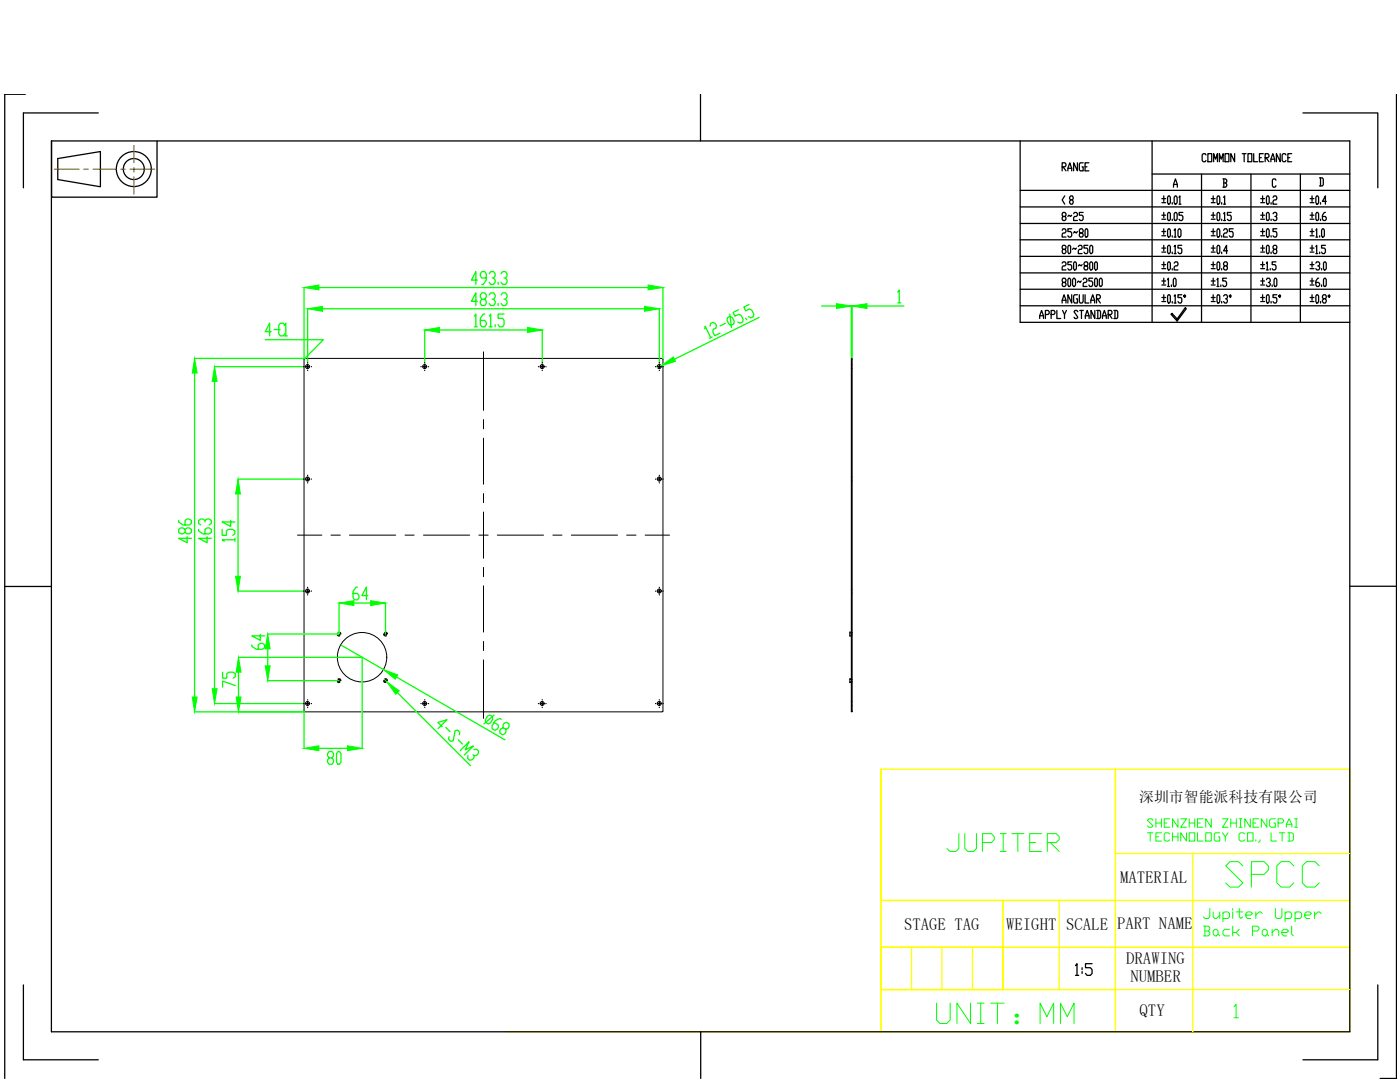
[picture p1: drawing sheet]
<svg xmlns="http://www.w3.org/2000/svg" width="279mm" height="216mm" viewBox="0 0 279 216" stroke-linecap="round" stroke-linejoin="round" font-family="sans-serif">
<defs><g id="words">
<text font-size="8.8" fill="#0f0" x="243.8" y="178.2">SPCC</text>
<text font-size="7.5" fill="#0f0" x="185.9" y="205.3">UNIT：MMMM</text>
<text font-size="7.1" fill="#0f0" x="188" y="171.1">JUPITER</text>
<text font-size="5.8" fill="#0f0" x="201.8" y="204.2">：</text>
<text font-size="5.7" fill="#0f0" x="52.2" y="68.1">4-</text>
<text font-size="4.4" x="211" y="45.2">8~25</text>
<g font-size="3.3">
<text x="223.5" y="176.3">MATERIAL</text>
<text x="180.4" y="185.5">STAGE TAG</text>
<text x="200.8" y="185.5">WEIGHT</text>
<text x="212.8" y="185.5">SCALE</text>
<text x="222.9" y="185.4">PART NAME</text>
<text x="224.8" y="192.4">DRAWING</text>
<text x="225.6" y="195.9">NUMBER</text>
<text x="227.4" y="202.7">QTY</text>
</g>
<text font-size="3" x="227.3" y="160">深圳市智能派科技有限公司</text>
</g></defs>
<!-- layer: 0 -->
<g fill="none" stroke="#000" stroke-width=".2">
<path d="M60.7 71.6l.1-.1h71.3l.2 .1v70.3l-.2 .1h-71.3l-.1-.1zM169.9 71.6h.2v70.3h-.2zM169.9 71.6v-.1h.2v.1M169.9 72.8h.2M169.9 73.5h.2M169.9 95.2h.2M169.9 96h.2M169.9 117.6h.2M169.9 118.3h.2M67.3 135.8l.2 .4h.3M67.3 126.5v.3l.3 .1 .2-.1M67.5 135.5l.3-.1 .2 .4"/>
<path d="M67.5 126.2h.3l.2 .3M76.6 135.8l.2 .4h.3M76.6 126.5l.2 .4 .3-.1M76.8 135.5h.4l.2 .3M76.8 126.2h.4l.2 .3M169.6 126.7h.5M169.6 126.3h.5M169.6 136h.5M169.6 135.6h.5M169.9 126.1h-.3v.8h.3M169.9 135.4h-.3v.8h.3M169.9 140h.2"/>
<path d="M169.9 126.2h.2M169.9 136.1h.2M169.9 141.9v.1h.2v-.1M169.9 140.8h.2"/>
<circle cx="61.4" cy="73.1" r=".4"/>
<circle cx="84.7" cy="73.1" r=".4"/>
<circle cx="108.2" cy="73.1" r=".4"/>
<circle cx="131.6" cy="73.1" r=".4"/>
<circle cx="61.4" cy="95.6" r=".4"/>
<circle cx="131.6" cy="95.6" r=".4"/>
<circle cx="61.4" cy="117.9" r=".4"/>
<circle cx="131.6" cy="117.9" r=".4"/>
<circle cx="67.6" cy="126.5" r=".23"/>
<circle cx="67.6" cy="135.8" r=".23"/>
<circle cx="72.3" cy="131.1" r="4.9"/>
<circle cx="76.9" cy="126.5" r=".23"/>
<circle cx="76.9" cy="135.8" r=".23"/>
<circle cx="61.4" cy="140.4" r=".4"/>
<circle cx="84.7" cy="140.4" r=".4"/>
<circle cx="108.2" cy="140.4" r=".4"/>
<circle cx="131.6" cy="140.4" r=".4"/>
</g>
<!-- layer: VhF -->
<g fill="none" stroke="#0f0" stroke-width=".25">
<path d="M60.7 57.4v14.2M63.6 57.4h65.7M95.3 55.9h-1.2l.9-1.7v2.5M96.2 59.7l-.3-.4v-.4l.3-.5h.5l.3 .5v.4l-.3 .4h-.5l-.3 .4v.5l.3 .4h.5l.3-.4v-.5l-.3-.4M97 55.5h-.8l-.3-.5v-.4l.3-.4h.5l.3 .4v1.3l-.6 .8h-.2M97.6 54.6l.3-.4h.6l.3 .4v.4l-.3 .5h-.3M97.6 58.9l.3-.5h.6l.3 .5v.4l-.3 .4h-.3M98.5 55.5l.3 .4v.4l-.3 .4h-.6l-.3-.4M98.5 59.7l.3 .4v.5l-.3 .4h-.6l-.3-.4M99.4 56.3v.4M100 54.6l.3-.4h.6l.3 .4v.4l-.3 .5h-.3M100 58.9l.3-.5h.6l.3 .5v.4l-.3 .4h-.3"/>
<path d="M100.9 55.5l.3 .4v.4l-.3 .4h-.6l-.3-.4M100.9 59.7l.3 .4v.5l-.3 .4h-.6l-.3-.4M132.3 57.4v14.2M179.2 58.3l.3-.4v2.5M38.8 71.5h22M38.8 74.4v64.7M42.8 73.2h17.8M42.8 76.1v61.3M52.9 67.8h11.6l-3.7 3.7M61.4 61.6v10.8M64.4 61.6h64.2M84.8 65.8v6.6"/>
<path d="M87.7 65.8h17.6M94.7 63.1l.3-.4v2.5M94.7 65.2h.6M95.3 60.1h-1.2l.9-1.7v2.6M96.7 62.7h-.3l-.5 .8v1.3l.3 .4h.5l.3-.4v-.4l-.3-.5h-.8M97.6 63.1l.3-.4v2.5M97.6 65.2h.6M98.8 64.8v.4M99.4 60.6v.4M100.6 62.7h-1.2v.8h.9l.3 .4v.9l-.3 .4h-.6l-.3-.4M108.2 65.8v6.6M131.6 61.6v10.8"/>
<path d="M131.9 73l-.7 .3M140.6 65.6l.1-.5 1.1 2.3M141.7 65.1l.1-.5 .5-.3 .5 .3 .2 .4-.1 .5-.6 .2v.5l.3 .8 1.1-.5M142.1 67.2l-.5 .3M144.8 64.5l-1.1 .5M145.2 63.4l.5-.3 .4 .2 .4 .8-.1 .5-.5 .3-.4-.2-.4-.8zM145.6 62.7l.4 2.6M147.4 61.8l-1.1 .5 .4 .8 .8-.4 .4 .3 .4 .7-.1 .5-.5 .3-.5-.3M148.8 63.5l.2 .3M149.5 60.8l-1.1 .5 .4 .7 .8-.3 .4 .2 .4 .8-.1 .5-.5 .2-.4-.2M151.5 63.3l-16.9 8.4M164 61.1h2.9"/>
<path d="M169.9 71.4v-10.3h.2v10.3M173 61.1h7.4M179.2 60.4h.6M47.5 95.6h13.1M47.5 98.6v16.4M35.7 103.9v.3l.8 .5h1.3l.4-.2v-.6l-.4-.3h-.4l-.5 .3v.8M36.9 105.6l.5-.3h.4l.4 .3v.6l-.4 .3h-.4l-.5-.3v-.6l-.4-.3h-.4l-.4 .3v.6l.4 .3h.4l.4-.3M37.4 107.1v1.2l-1.7-.9h2.5M39.6 105.6v.3l.9 .6h1.3l.4-.3v-.6l-.4-.3h-.5l-.4 .3v.9M40.9 104.2v-.3l-.4-.3h-.4l-.5 .3v.6l.5 .2M40.9 103.9l.4-.3h.5l.4 .3v.6l-.4 .2M41.3 107.1v1.2l-1.7-.9h2.6"/>
<path d="M44.3 105.6v1.2h.9v-.9l.4-.3h.9l.4 .3v.6l-.4 .3M46 103.9v1.1l-1.7-.8h2.6M46.9 107.7h-2.6l.5 .3M46.9 107.4v.6M47.5 118h13.1M71.3 117.2h-.3l-.5 .8v1.3l.3 .4h.5l.3-.4v-.5l-.3-.4h-.8M73.4 118.8h-1.2l.9-1.6v2.5M44.4 134.1v1.2h.9v-.9l.4-.3h.8l.5 .3v.6l-.5 .3M47 136.8l-2.6-.9v1.2M47.6 131.2h24.6M47.6 134.1v5M50.3 128.7v.3l.8 .6h1.3l.4-.3v-.6l-.4-.3h-.4l-.5 .3v.9"/>
<path d="M52 126.6v1.2l-1.7-.9h2.5M53.4 135.8h14.2M53.4 126.5h14.2M53.4 129.5v3.4M67.7 120.3v6.2M68 128.7l8.6 4.9M70.6 120.3h3.4M72.3 131.2v18.1M76.7 135.5l.5 .6M76.9 120.3v6.2M79.1 135.1l21.7 12.5M79.3 138.2l14.6 14.6"/>
<path d="M38.8 142h22M42.8 140.4h17.8M60.7 142v7.3M63.6 149.3h5.8M65.7 151.2l-.3-.4v-.4l.3-.4h.6l.3 .4v.4l-.3 .4h-.6l-.3 .5v.4l.3 .4h.6l.3-.4v-.4l-.3-.5M67.5 150h.2l.3 .4v1.7l-.3 .4h-.2l-.3-.4v-1.7zM88.2 145l-.8-.8 1.8-.6-1.8 1.8M89 145.1l.8 .9M91.5 147.6l.8 .9M91.7 146.6l.1-.5-.5-.4-.5 .1-.4 2-.5 .1-.4-.4 .1-.5M91.8 149.8l1.8-1.8-.7 1.6 1.6-.7-1.8 1.7M93.4 150.8l-.1 .5 .4 .4 .5-.1 .3-.3 .1-.5"/>
<path d="M94.6 149.6l.5-.1 .4 .4-.1 .5-.3 .3-.5 .1-.2-.2M97.3 142.9l.5-.2 .5 .3v.5l-.4 .7-.5 .3-.5-.3v-.5zM98.6 142.7l-2 1.8M100 143.5l-.2-.1-1 .4-.6 1.1v.5l.6 .3 .4-.2 .3-.4-.1-.5-.8-.4M100.4 145.2v-.5l.2-.4 .5-.2 .5 .3v.5l-.2 .4-.5 .2-.5-.3-.4 .2-.2 .4v.5l.5 .3 .5-.2 .2-.4-.1-.5"/>
</g>
<g fill="#0f0" stroke="#0f0" stroke-width=".2">
<path d="M60.7 57.4l2.9-.5v.9z"/>
<path d="M129.3 56.9l3 .5-3 .4z"/>
<path d="M38.8 71.5l.5 2.9h-.9z"/>
<path d="M38.4 139.1h.9l-.5 2.9z"/>
<path d="M61.4 61.6l3-.5v1z"/>
<path d="M128.6 61.1l3 .5-3 .5z"/>
<path d="M105.3 65.3l2.9 .5-2.9 .6z"/>
<path d="M84.8 65.8l2.9-.5v1.1z"/>
<path d="M42.8 73.2l.5 2.9h-1z"/>
<path d="M42.3 137.4h1l-.5 3z"/>
<path d="M47 115h1l-.5 3z"/>
<path d="M47.5 95.6l.5 3h-1z"/>
<path d="M131.9 73l2.5-1.8 .4 .9z"/>
<path d="M69.4 148.8l2.9 .5-2.9 .5z"/>
<path d="M60.7 149.3l2.9-.5v1z"/>
<path d="M47.6 131.2l.5 2.9h-1z"/>
<path d="M47.1 139.1h1l-.5 2.9z"/>
<path d="M76.6 133.6l2.8 1.1-.5 .8z"/>
<path d="M67.7 120.3l2.9-.4v.9z"/>
<path d="M74 119.9l2.9 .4-2.9 .5z"/>
<path d="M52.9 132.9h1l-.5 2.9z"/>
<path d="M53.4 126.5l.5 3h-1z"/>
<path d="M77.2 136.1l2.5 1.8-.7 .6z"/>
<path d="M166.9 60.6l3 .5-3 .5z"/>
<path d="M170.1 61.1l2.9-.5v1z"/>
</g>
<g fill="none" stroke="#000" stroke-width=".25">
<path d="M60.6 73.2h.1M61.4 72.8v.4h-.3M61.4 72.4h.1M61.4 73.9h.1M61.8 73.2h-.4v.3M62.1 73.2h.1M84 73.2h.1M84.8 72.8v.4h-.4M84.8 72.4h.1M84.8 73.9h.1M85.1 73.2h-.3v.3M85.5 73.2h.1"/>
<path d="M107.5 73.2h.1M108.2 72.8v.4h-.4M108.2 72.4h.1M108.2 73.9h.1M108.6 73.2h-.4v.3M108.9 73.2h.1M130.8 73.2h.1M131.6 72.8v.4h-.4M131.6 72.4h.1M131.6 73.9h.1M131.9 73.2h-.3v.3M132.3 73.2h.1"/>
<path d="M60.6 95.6h.1M61.4 95.2v.4h-.3M61.4 94.8v.1M61.4 96.3v.1M61.8 95.6h-.4v.3M62.1 95.6h.1M130.8 95.6h.1M131.6 95.2v.4h-.4M131.6 94.8v.1M131.6 96.3v.1M131.9 95.6h-.3v.3M132.3 95.6h.1"/>
<path d="M60.6 118h.1M61.4 117.6v.4h-.3M61.4 117.2h.1M61.4 118.7h.1M61.8 118h-.4v.3M62.1 118h.1M130.8 118h.1M131.6 117.6v.4h-.4M131.6 117.2h.1M131.6 118.7h.1M131.9 118h-.3v.3M132.3 118h.1"/>
<path d="M61.4 139.6v.1M84.8 139.6v.1M108.2 139.6v.1M131.6 139.6v.1M60.6 140.4h.1M61.4 140v.4h-.3M61.4 141.1v.1M61.8 140.4h-.4v.3M62.1 140.4h.1M84 140.4h.1M84.8 140v.4h-.4M84.8 141.1v.1"/>
<path d="M85.1 140.4h-.3v.3M85.5 140.4h.1M107.5 140.4h.1M108.2 140v.4h-.4M108.2 141.1v.1M108.6 140.4h-.4v.3M108.9 140.4h.1M130.8 140.4h.1M131.6 140v.4h-.4M131.6 141.1v.1M131.9 140.4h-.3v.3M132.3 140.4h.1"/>
</g>
<g fill="none" stroke="#000" stroke-width=".2">
<path d="M96.5 70.2v11.7M96.5 83.7v1.9M96.5 87.4v9.2M96.5 98.5v1.8M59.4 106.8h4.8M66.1 106.8h1.8M69.7 106.8h9.3M80.8 106.8h1.8M84.5 106.8h9.2M95.6 106.8h1.8M96.5 102.2v9.2M96.5 113.2v1.9"/>
<path d="M96.5 116.9v9.2M99.2 106.8h9.3M110.3 106.8h1.9M114 106.8h9.2M125.1 106.8h1.8M128.7 106.8h4.9M96.5 128v1.8M96.5 131.7v11.7"/>
</g>
<g fill="none" stroke="#0f0" stroke-width=".2">
<path d="M229 166.2h1.1M229.5 166.2v1.6M230.1 163.7l-.3-.3h-.5l-.3 .3 1.1 1.1-.3 .3h-.5l-.3-.3M230.7 163.4v1.7M230.7 164.2h1.1M230.7 167h.5M231.8 166.2h-1.1v1.6h1.1M231.8 163.4v1.7M232.3 164.2h.6M233.4 163.4h-1.1v1.7h1.1M233.4 166.4l-.3-.2h-.5l-.3 .2v1.2l.3 .2h.5l.3-.2M234 167h1.1"/>
<path d="M234 166.2v1.6M235.1 163.4v1.7l-1.1-1.7v1.7M235.1 166.2v1.6M235.6 163.4h1.2l-1.2 1.7h1.2M236.8 166.2v1.6l-1.2-1.6v1.6M237.3 166.2h1.1v1.6h-1.1zM237.3 164.2h1.1M237.3 163.4v1.7M238.4 163.4v1.7M239 166.2v1.6h1.1M239 164.2h.5M240.1 163.4h-1.1v1.7h1.1"/>
<path d="M240.6 166.2h1.1v1.6h-1.1zM241.7 163.4v1.7l-1.1-1.7v1.7M243.4 166.2h-.8l-.3 .2v1.2l.3 .2h.8v-.8h-.3M244 163.4h1.1l-1.1 1.7h1.1M244 166.2l.5 .8v.8M245.1 166.2l-.6 .8M245.6 164.2h1.1M245.6 163.4v1.7M246.7 163.4v1.7M247.3 165.1h.6M247.3 163.4h.6M247.6 163.4v1.7"/>
<path d="M248.4 166.4l-.3-.2h-.5l-.3 .2v1.2l.3 .2h.5l.3-.2M249 166.2h1.1v1.6h-1.1zM249.5 163.4v1.7l-1.1-1.7v1.7M250.1 164.2h.5M250.6 167.6v.2M251.2 163.4h-1.1v1.7h1.1M251.5 167.6v.2l-.3 .3M252.8 163.4v1.7l-1.1-1.7v1.7M253.7 166.2v1.6h1.1M254.5 163.4h-.8l-.3 .3v1.1l.3 .3h.8v-.9h-.3M255.1 164.2h.8l.3-.3v-.2l-.3-.3h-.8v1.7M255.3 166.2h1.1"/>
<path d="M255.9 166.2v1.6M256.7 165.1v-.6l.6-1.1 .5 1.1v.6M256.7 164.5h1.1M257 166.2h.8l.3 .2v1.2l-.3 .2h-.8M257.3 166.2v1.6M258.4 165.1h.5M258.4 163.4h.5M258.7 163.4v1.7M240.2 184.8h.9l.3 .3v.3l-.3 .4M240.5 185.8h.6l.3 .3v.3l-.3 .3h-.9M240.5 184.8v1.9M241.4 181.3v1.6l-.3 .4h-.6l-.3-.4"/>
<path d="M242.1 182v.9l.4 .4h.3l.6-.7M242.1 185.8l.4-.4h.3l.3 .4v.6l-.3 .3h-.3l-.4-.3zM243.1 186.4l.3 .3M243.4 182v1.3M244.1 182.3l.3-.3h.6l.4 .3v.6l-.4 .4h-.9M244.1 182v1.9M245.4 185.4h-1l-.3 .4v.6l.3 .3h1M246 181.3v.3M246 182v1.3M246 184.8v1.9M246.7 182h1.3M246.7 186.1l.6 .6"/>
<path d="M247.3 181.3v1.6l.4 .4 .3-.4M247.3 185.4l-.6 .7h-.7M248.6 182.6h1l.4-.3-.4-.3h-.6l-.4 .3v.6l.4 .4h.6M250 185.8h.9l.4-.4v-.3l-.4-.3h-.9v1.9M250.6 182v1.3M251.9 182.3l-.3-.3h-.3l-.7 .6M251.9 185.8l.3-.4h.4l.3 .4v.6l-.3 .3h-.4l-.3-.3zM252.9 186.4l.3 .3M253.9 186.1l.6-.7h.4l.3 .4v.9M253.9 185.4v1.3M254.5 181.3v1.6l.4 .4h.6l.3-.4v-1.6M255.8 186.1h1l.3-.3-.3-.4h-.6l-.4 .4v.6l.4 .3h.6"/>
<path d="M256.5 182.3l.3-.3h.7l.3 .3v.6l-.3 .4h-1M256.5 182v1.9M257.8 184.8v1.6l.3 .3M258.5 182.3l.3-.3h.6l.4 .3v.6l-.4 .4h-.9M258.5 182v1.9M260.4 182.6h1l.3-.3-.3-.3h-.7l-.3 .3v.6l.3 .4h.7M262.4 182v1.3M263.7 182.3l-.4-.3h-.3l-.6 .6M246.3 200.9l.4-.5v2.7M246.3 203.1h.9"/>
</g>
<!-- layer: 0 -->
<g fill="none" stroke="#ff0" stroke-width=".25">
<path d="M175.8 153.5h46.8v26.2M222.6 153.5v35.5h46.8v16.9h-46.8v-16.9h46.8v-18.7M222.6 153.5h46.8v16.8h-46.8zM175.8 179.7h24.4v9.3h-24.4v8.5h24.4v-8.5h-24.4zM211.4 179.7v17.8M222.6 179.7h-46.8v-26.2v52.4h-74.8M222.6 179.7v9.3h-22.4v8.5h22.4M222.6 179.7h-22.4v9.3h22.4v8.5M222.6 179.7h46.8M238.1 170.3v35.6M175.8 197.5h46.8v8.4h-46.8zM175.8 189h24.4v8.5h-24.4z"/>
<path d="M181.9 189v8.5M188 189v8.5M194.1 189v8.5M222.6 197.5h46.8"/>
</g>
<g fill="none" stroke="#000" stroke-width=".25">
<path d="M5.1 18.8h-4.2v196.4M139.8 18.8v9.3M278.7 18.8v196.4h-3.3M10.3 28.1h259.1v177.8h-259.1zM10.3 28.1v11.2h21v-11.2M11.5 31.6l8.5-1.4v7.1l-8.5-1.5zM19.6 22.5h-14.9v15M203.6 28.1v36.2h65.8M203.6 38h65.8M212 33.3h.5l.2-.3v-.3l-.2-.2h-.5v1.6M212.1 33.3l.6 .8M212.5 39.1l-.5 .8 .5 .8"/>
<path d="M213.1 34.1v-.5l.4-1.1 .4 1.1v.5M213.1 33.6h.8M213.7 39.9l-.2-.5 .2-.3h.3l.2 .5-.2 .3h-.3l-.2 .3 .2 .5h.3l.2-.3-.2-.5M215 32.5v1.6l-.7-1.6v1.6M216.2 32.5h-.6l-.2 .2v1.1l.2 .3h.6v-.8h-.2M216.5 33.3h.4M217.3 32.5h-.8v1.6h.8M229.9 34.7h39.5M229.9 28.1v36.2M231.9 39.6h.7M232.3 39.1v1.1M233.2 39.1h.2l.2 .3v1l-.2 .3h-.2l-.2-.3v-1z"/>
<path d="M234.2 37.4v-.6l.4-1.1 .4 1.1v.6M234.2 36.8h.8M234.5 39.1h.2l.2 .3v1l-.2 .3h-.2l-.2-.3v-1zM235.3 39.4l.2-.3v1.6M239.8 34.7v29.6M240.7 30.9l-.2-.2h-.4l-.2 .2v1.1l.2 .3h.4l.2-.3M241.1 30.7h.7v1.6h-.7zM241.7 39.6h.8M242.1 39.1v1.1M242.2 32.3v-1.6l.4 1.1 .4-1.1v1.6M243 39.1h.3l.1 .3v1l-.1 .3h-.3l-.1-.3v-1zM243.3 32.3v-1.6l.4 1.1 .4-1.1v1.6"/>
<path d="M244.1 35.7h.5l.2 .3v.3l-.2 .2M244.2 39.4l.2-.3v1.6M244.2 36.5h.4l.2 .6-.2 .3h-.5M244.2 35.7v1.7M244.5 30.7h.8v1.6h-.8zM246.4 30.7v1.6l-.8-1.6v1.6M247.9 30.7h.8M248.3 30.7v1.6M249.1 30.7h.7v1.6h-.7zM249.7 34.7v29.6M250.2 30.7v1.6h.8M251.3 31.5h.4"/>
<path d="M251.6 39.6h.8M252 39.1v1.1M252.1 30.7h-.8v1.6h.8M252.5 31.5h.5l.3-.3v-.3l-.3-.2h-.5v1.6M252.7 31.5l.6 .8M252.9 39.1h.2l.2 .3v1l-.2 .3h-.2l-.2-.3v-1zM253.6 32.3v-.5l.4-1.1 .4 1.1v.5M253.6 31.8h.8M254.1 39.4l.2-.3h.3l.2 .3-.2 .5h-.3l-.2 .3v.5h.7M254.6 36l-.1-.3h-.4l-.2 .3v1.1l.2 .3h.4l.1-.3M255.5 30.7v1.6l-.8-1.6v1.6M256.6 30.9l-.1-.2h-.4l-.2 .2v1.1l.2 .3h.4l.1-.3"/>
<path d="M257 31.5h.4M257.8 30.7h-.8v1.6h.8M259.5 34.7v29.6M260 22.5h15v15M261.5 39.6h.7M261.8 39.1v1.1M262.8 39.1h.2l.2 .3v1l-.2 .3h-.2l-.2-.3v-1zM263.3 35.5h.6l.2 .2v1.1l-.2 .3h-.6M263.5 35.5v1.6M203.6 57.7h65.8M203.6 54.5h65.8M203.6 51.2h65.8"/>
<path d="M203.6 47.9h65.8M203.6 44.6h65.8M203.6 41.3h65.8M212 45.9l.1-.3h.4l.2 .3-.2 .6h-.4l-.1 .3v.5h.7M212 52.5l.1-.2h.4l.2 .2v.3l-.2 .3h-.4l-.1 .2v.6h.7M212 59.9h.7M212.1 49.8l-.1-.6 .1-.2h.4l.2 .2v.3l-.2 .3h-.4l-.1 .3 .1 .5h.4l.2-.3-.2-.5M212.1 56.4l-.1-.3 .1-.6h.4l.2 .3-.2 .6h-.4l-.1 .2 .1 .6h.4l.2-.3-.2-.5M213.3 49h.2l.2 .2v1.1l-.2 .3h-.2l-.2-.3v-1.1zM213.3 55.5h.2l.2 .3v1.1l-.2 .3h-.2l-.2-.3v-1.1zM213.9 45.6h-.8v.6h.6l.2 .3v.5l-.2 .3h-.4l-.2-.3M213.9 58.8v1.7l-.8-1.7v1.7"/>
<path d="M213.9 52.3h-.8v.5h.6l.2 .3v.5l-.2 .3h-.4l-.2-.3M214.3 55.5h.1l.2 .3v1.1l-.2 .3h-.1l-.2-.3v-1.1zM214.4 52.3h.2l.2 .2v1.1l-.2 .3h-.2l-.1-.3v-1.1zM214.8 49.5l-.2 .3-.3-.3-.2 .3M215 58.8h-.6l-.1 .3v1.1l.1 .3h.6v-.9h-.2M215.2 49.2l.2-.2h.4l.2 .2-.2 .6h-.4l-.2 .3v.5h.8M215.4 58.8v1.4l.2 .3h.4l.2-.3v-1.4M215.6 46.5l-.2-.3 .2-.6h.4l.2 .3-.2 .6h-.4l-.2 .3 .2 .5h.4l.2-.3v-.2l-.2-.3M215.8 56.1l-.2 .3-.4-.3-.2 .3M216 52.8l-.2 .3-.4-.3-.2 .3M216.2 55.8l.1-.3h.4l.2 .3-.2 .6h-.4l-.1 .2v.6h.7M216.5 58.8v1.7h.8"/>
<path d="M216.5 53.1l-.2-.3v-.3l.2-.2h.4l.2 .2-.2 .6h-.4l-.2 .2v.3l.2 .3h.4l.2-.3-.2-.5M216.7 45.6h.2l.2 .3v1.1l-.2 .3h-.2l-.2-.3v-1.1zM217.1 49h-.8v.5h.6l.2 .3v.5l-.2 .3h-.4l-.2-.3M217.7 49l.4 .2v1.1l-.2 .3h-.2l-.2-.3v-1.1zM217.7 52.3l.4 .2v1.1l-.2 .3-.4-.3v-1.1zM217.7 59.9h.8M218.1 55.5h-.8v.6h.6l.2 .3v.5l-.2 .3h-.4l-.2-.3M218.6 55.5h.2l.2 .3v1.1l-.2 .3h-.2l-.1-.3v-1.1zM218.6 52.3h.2l.2 .2v1.1l-.2 .3h-.2l-.1-.3v-1.1zM218.8 59.6h.6l.2-.2v-.3l-.2-.3h-.6v1.7M219 59.6l.6 .9M219.6 55.5h.2l.2 .3v1.1l-.2 .3h-.2l-.2-.3v-1.1z"/>
<path d="M231.9 40.4h.7M231.9 43.7h.7M231.9 42.9h.7M231.9 47h.7M231.9 46.2h.7M231.9 50.3h.7M231.9 49.5h.7M231.9 56.9h.7M231.9 56.1h.7M231.9 53.6h.7M231.9 52.8h.7M231.9 59.4h.7"/>
<path d="M232.3 42.4v1M232.3 45.6v1.2M232.3 49v1.1M232.3 52.3v1M232.3 55.5v1.1M232.3 58.8v1.1M233 55.8l.2-.3v1.7M233 57.2h.4M233.2 45.6h.2l.2 .3v1.1l-.2 .3h-.2l-.2-.3v-1.1zM233.2 42.4h.2l.2 .2v1.1l-.2 .3h-.2l-.2-.3v-1.1zM233.2 52.3h.2l.2 .2v1.1l-.2 .3h-.2l-.2-.3v-1.1zM233.2 49h.2l.2 .2v1.1l-.2 .3h-.2l-.2-.3v-1.1z"/>
<path d="M233.2 58.8h.2l.2 .3v1.1l-.2 .3h-.2l-.2-.3v-1.1zM233.8 56.9v.3M233.9 40.4v.3M233.9 43.7v.3M233.9 47v.3M233.9 50.3v.3M233.9 53.6v.3M234.3 45.9l.2-.3v1.7M234.3 52.5l.2-.2h.4l.2 .2-.2 .6h-.4l-.2 .2v.6h.8M234.3 55.5h.2l.2 .3v1.1l-.2 .3h-.2l-.1-.3v-1.1zM234.3 49.2l.2-.2v1.6M234.3 59.1l.2-.3v1.7"/>
<path d="M234.3 47.3h.4M234.3 50.6h.4M234.5 42.4l.4 .2v1.1l-.2 .3-.4-.3v-1.1zM235.3 45.6h.2l.2 .3v1.1l-.2 .3-.4-.3v-1.1zM235.3 40.7h.4M235.9 49h-.8v.5h.6l.2 .3v.5l-.2 .3h-.4l-.2-.3M235.9 58.8h-.8v.6h.6l.2 .2v.6l-.2 .3h-.4l-.2-.3M236.1 42.4h-.8v.5h.6l.2 .3v.5l-.2 .3h-.4l-.2-.3M236.4 58.8l.2 .3-.2 .3-.2-.3zM241.7 40.4h.8M241.7 43.7h.8M241.7 42.9h.8"/>
<path d="M241.7 47h.8M241.7 46.2h.8M241.7 50.3h.8M241.7 49.5h.8M241.7 56.9h.8M241.7 56.1h.8M241.7 53.6h.8M241.7 52.8h.8M241.7 59.4h.8M242.1 42.4v1M242.1 45.6v1.2M242.1 49v1.1"/>
<path d="M242.1 52.3v1M242.1 55.5v1.1M242.1 58.8v1.1M242.9 55.8l.1-.3v1.7M242.9 57.2h.4M243 49h.3l.1 .2v1.1l-.1 .3h-.3l-.1-.3v-1.1zM243 45.6h.3l.1 .3v1.1l-.1 .3h-.3l-.1-.3v-1.1zM243 42.4h.3l.1 .2v1.1l-.1 .3h-.3l-.1-.3v-1.1zM243 52.3h.3l.1 .2v1.1l-.1 .3h-.3l-.1-.3v-1.1zM243 58.8h.3l.1 .3v1.1l-.1 .3h-.3l-.1-.3v-1.1zM243.6 56.9v.3M243.8 40.4v.3"/>
<path d="M243.8 43.7v.3M243.8 47v.3M243.8 50.3v.3M243.8 53.6v.3M244.2 45.9l.2-.3h.4l.2 .3-.2 .6h-.4l-.2 .3v.5h.8M244.2 42.6l.2-.2v1.6M244.2 59.1l.2-.3h.4l.2 .6-.2 .2h-.2M244.2 40.7h.4M244.2 44h.4M244.4 53.1l-.2-.3v-.3l.2-.2h.4l.2 .2-.2 .6h-.4l-.2 .2v.3l.2 .3h.4l.2-.3-.2-.5M244.8 55.5h-.8v.6h.6l.2 .3v.5l-.2 .3h-.4l-.2-.3M244.8 59.6l.2 .3-.2 .6h-.4l-.2-.3"/>
<path d="M245 50.1h-.8l.6-1.1v1.6M245.5 58.8l.2 .3-.2 .3-.2-.3zM245.7 42.4h-.7v.5h.5l.2 .3v.5l-.2 .3h-.3l-.2-.3M246.1 45.6h-.8v.6h.6l.2 .3v.5l-.2 .3h-.4l-.2-.3M251.6 40.4h.8M251.6 43.7h.8M251.6 42.9h.8M251.6 47h.8M251.6 46.2h.8M251.6 50.3h.8M251.6 49.5h.8M251.6 56.9h.8"/>
<path d="M251.6 56.1h.8M251.6 53.6h.8M251.6 52.8h.8M251.6 59.4h.8M252 42.4v1M252 45.6v1.2M252 49v1.1M252 52.3v1M252 55.5v1.1M252 58.8v1.1M252.7 55.8l.2-.3h.4l.2 .3v.3l-.2 .3h-.2M252.7 52.5l.2-.2v1.6"/>
<path d="M252.7 53.9h.4M252.9 42.4h.2l.2 .2v1.1l-.2 .3h-.2l-.2-.3v-1.1zM252.9 45.6h.2l.2 .3v1.1l-.2 .3h-.2l-.2-.3v-1.1zM252.9 49h.2l.2 .2v1.1l-.2 .3h-.2l-.2-.3v-1.1zM252.9 58.8h.2l.2 .3v1.1l-.2 .3h-.2l-.2-.3v-1.1zM253.3 56.4l.2 .2-.2 .6h-.4l-.2-.3M253.5 53.6v.3M253.7 40.4v.3M253.7 43.7v.3M253.7 47v.3M253.7 50.3v.3M253.9 56.9v.3"/>
<path d="M254.1 42.6l.2-.2h.3l.2 .5-.2 .3h-.2M254.3 49.8l-.2-.3v-.3l.2-.2h.3l.2 .5-.2 .3h-.3l-.2 .3 .2 .5h.3l.2-.3-.2-.5M254.4 55.5h.2l.2 .3v1.1l-.2 .3h-.2l-.1-.3v-1.1zM254.6 43.2l.2 .2-.2 .6h-.3l-.2-.3M254.6 52.3h-.7v.5h.5l.2 .3v.5l-.2 .3h-.3l-.2-.3M254.8 45.6h-.7v.6h.5l.2 .3v.5l-.2 .3h-.3l-.2-.3M254.8 58.8h-.7v.6h.5l.2 .2v.6l-.2 .3h-.3l-.2-.3M255.4 58.8l.2 .3-.2 .3-.2-.3zM261.5 40.4h.7M261.5 43.7h.7M261.5 42.9h.7M261.5 47h.7"/>
<path d="M261.5 46.2h.7M261.5 50.3h.7M261.5 49.5h.7M261.5 56.9h.7M261.5 56.1h.7M261.5 53.6h.7M261.5 52.8h.7M261.5 59.4h.7M261.8 42.4v1M261.8 45.6v1.2M261.8 49v1.1M261.8 52.3v1"/>
<path d="M261.8 55.5v1.1M261.8 58.8v1.1M262.6 45.9l.2-.3v1.7M262.6 49.2l.2-.2v1.6M262.6 52.5l.2-.2h.4l.2 .2v.3l-.4 .3M262.6 47.3h.4M262.6 50.6h.4M262.8 42.4h.2l.2 .2v1.1l-.2 .3h-.2l-.2-.3v-1.1zM262.8 58.8h.2l.2 .3v1.1l-.2 .3h-.2l-.2-.3v-1.1zM263.2 55.5h-.2l-.4 .6v.8l.2 .3h.4l.2-.6-.2-.2h-.6M263.2 53.1l.2 .2v.3l-.2 .3h-.4l-.2-.3M263.4 47v.3"/>
<path d="M263.4 50.3v.3M263.5 40.4v.3M263.5 43.7v.3M263.8 53.6v.3M263.8 56.9v.3M263.9 45.6h.2l.2 .3v1.1l-.2 .3h-.2l-.1-.3v-1.1zM264.1 59.6l-.2-.2v-.3l.2-.3h.4l.2 .6-.2 .2h-.4l-.2 .3 .2 .6h.4l.2-.3-.2-.6M264.3 55.5h.2l.2 .3v1.1l-.2 .3h-.2l-.2-.3v-1.1zM264.3 52.3h.2l.2 .2v1.1l-.2 .3h-.2l-.2-.3v-1.1zM264.5 42.4h-.2l-.4 .5v.8l.2 .3h.4l.2-.3-.2-.5h-.6M264.5 49h-.7v.5h.5l.2 .3v.5l-.2 .3h-.4l-.1-.3M264.7 40.2h-.8l.6-1.1v1.6"/>
<path d="M265.3 58.8l.1 .3-.1 .3-.2-.3zM203.6 61h65.8M207.5 63.6v-.6l.4-1.1 .4 1.1v.6M207.5 63h.8M208.6 62.8h.6l.2-.3v-.3l-.2-.3h-.6v1.7M209.8 62.8h.5l.2-.3v-.3l-.2-.3h-.5v1.7M210.9 61.9v1.7h.8M212 60.5v-.6l.4-1.1 .3 1.1v.6M212.1 61.9l.3 .9v.8M212.8 61.9l-.4 .9M215.1 62.2l-.2-.3h-.4l-.2 .3 .8 1.1-.2 .3h-.4l-.2-.3M215.5 61.9h.7"/>
<path d="M215.8 61.9v1.7M216.6 63.6v-.6l.4-1.1 .4 1.1v.6M216.6 63h.8M217.7 60.5v-.6l.4-1.1 .4 1.1v.6M218.5 61.9v1.7l-.8-1.7v1.7M218.9 61.9h.6l.1 .3v1.1l-.1 .3h-.6M219.1 61.9v1.7M220 63.6v-.6l.4-1.1 .4 1.1v.6M220 63h.8M221.2 62.8h.6l.1-.3-.1-.6h-.6v1.7M221.4 62.8l.5 .8M222.3 61.9h.6l.2 .3v1.1l-.2 .3h-.6"/>
<path d="M222.5 61.9v1.7M231.9 60.2h.7M233.7 62.7l.2-.2 1 1.1v.5zM233.9 60.2v.3M234.3 60.5h.4M236.6 61.4l.1 .2-1.8 2.5v-.5zM241.7 60.2h.8M243.8 60.2v.3M251.6 60.2h.8M253.7 60.2v.3M261.5 60.2h.7M263.5 60.2v.3"/>
<path d="M.9 117h9.4M269.4 117h9.3M4.7 196.5v15h14.9M214.6 192.7l.3-.4v2.3M214.6 194.6h.7M216 193.1v.4M216 193.9v.3M217.9 192.3h-1.3v.8h1l.3 .4v.7l-.3 .4h-.7l-.3-.4M275 196.5v15h-15M139.8 205.9v9.3"/>
<circle cx="26.7" cy="33.7" r="3.5"/>
<circle cx="26.7" cy="33.7" r="2.1"/>
</g>
<!-- layer: DEFAULT_1 -->
<path d="M10.9 33.8h4.9M16.7 33.8h.9M18.6 33.8h4.6M24.1 33.8h.9M25.9 33.8h5M26.7 29v3.5M26.7 33.4v.9M26.7 35.3v3.4" fill="none" stroke="#f00" stroke-width=".2"/>
<use href="#words"/>
</svg>
